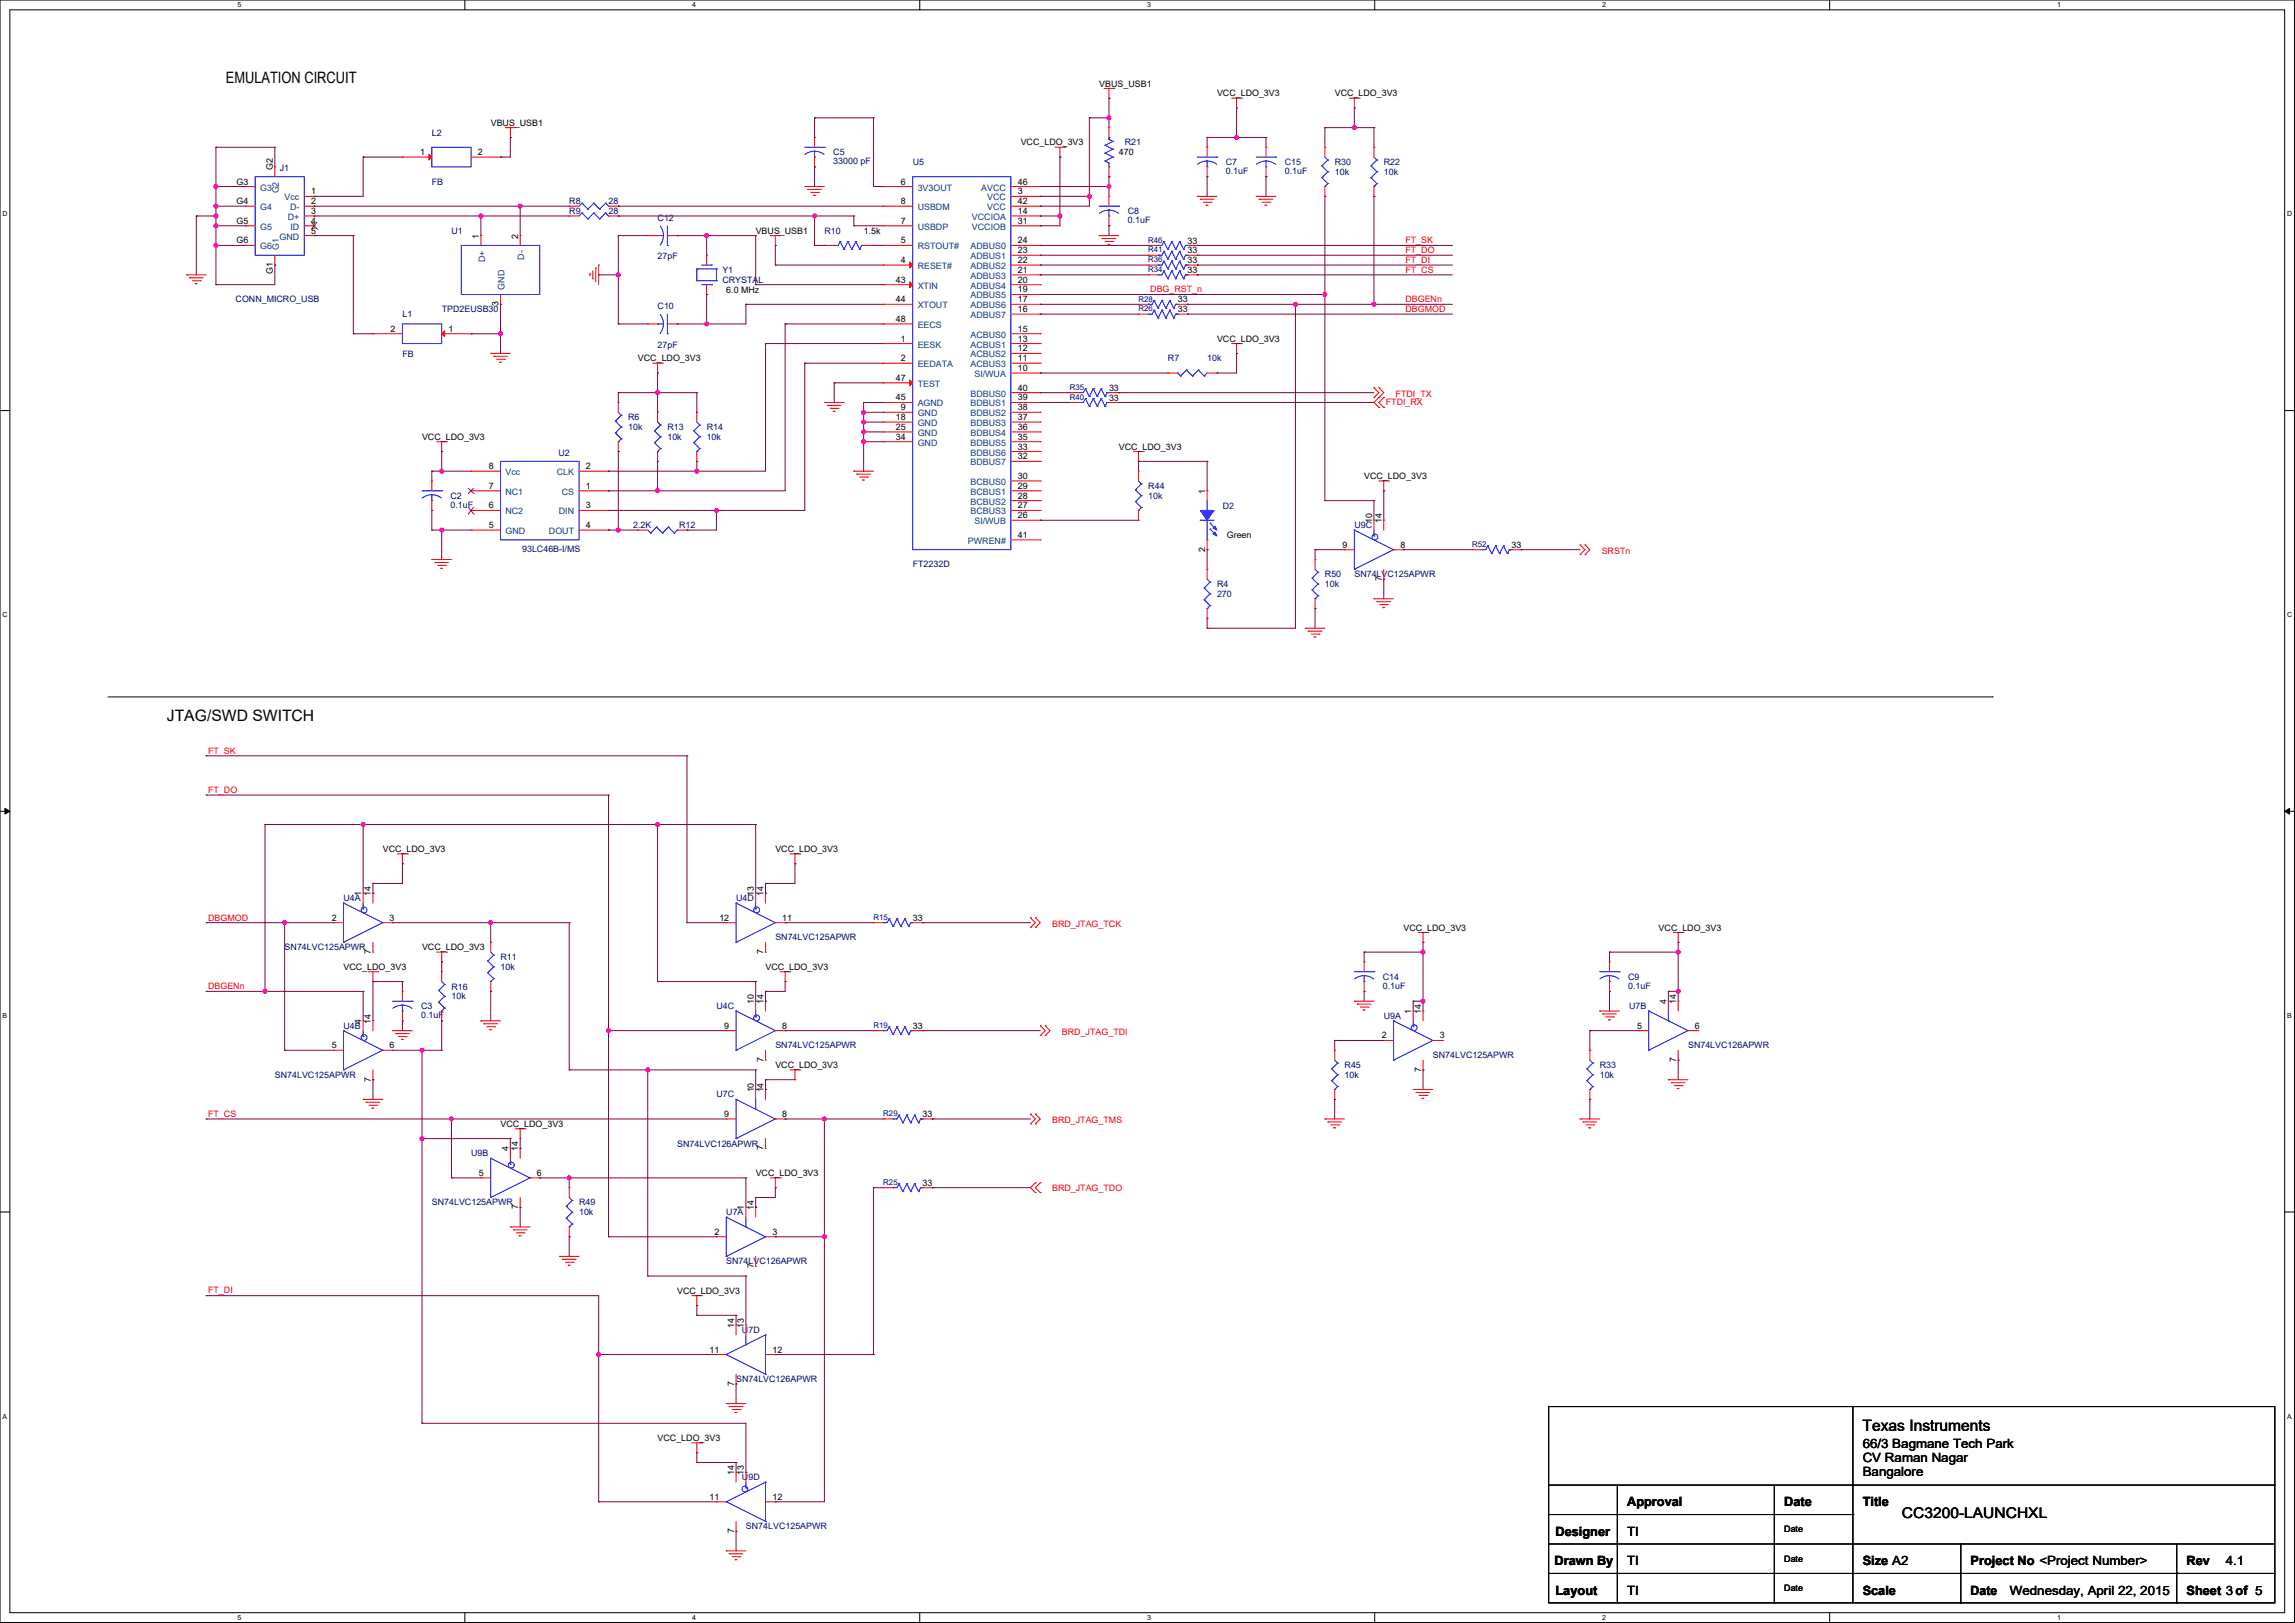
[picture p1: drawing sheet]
<svg xmlns="http://www.w3.org/2000/svg" width="594mm" height="420mm" viewBox="0 0 594 420" stroke-linecap="round" stroke-linejoin="round" font-family="sans-serif">
<defs><g id="words">
<g font-size="4.1">
<text x="58.4" y="21.5">EMULATION CIRCUIT</text>
<text x="43.2" y="186.6">JTAG/SWD SWITCH</text>
<text x="482.1" y="370.2">Texas Instruments</text>
</g>
<text font-size="3.8" x="492.3" y="392.8">CC3200-LAUNCHXL</text>
<g font-size="3.3">
<text x="482.1" y="374.6">66/3 Bagmane Tech Park</text>
<text x="482.1" y="378.4">CV Raman Nagar</text>
<text x="482.1" y="382">Bangalore</text>
<text x="421.2" y="389.8">Approval</text>
<text x="461.8" y="389.8">Date</text>
<text x="482.1" y="389.8">Title</text>
<text x="402.6" y="397.5">Designer</text>
<text x="421.1" y="397.5">TI</text>
<text x="402.4" y="405.1">Drawn By</text>
<text x="421.1" y="405.1">TI</text>
<text x="482.1" y="405.1">Size A2</text>
<text x="510.1" y="405.1">Project No &lt;Project Number&gt;</text>
<text x="565.9" y="405.1">Rev</text>
<text x="576.1" y="405.1">4.1</text>
<text x="402.6" y="412.7">Layout</text>
<text x="421.1" y="412.7">TI</text>
<text x="482.1" y="412.7">Scale</text>
<text x="510" y="412.7">Date</text>
<text x="520.2" y="412.7">Wednesday, April 22, 2015</text>
<text x="565.9" y="412.7">Sheet 3 of 5</text>
</g>
<g font-size="2.3">
<text x="284.5" y="22.4">VBUS_USB1</text>
<text x="315" y="24.9">VCC_LDO_3V3</text>
<text x="345.5" y="24.9">VCC_LDO_3V3</text>
<text x="127" y="32.5">VBUS_USB1</text>
<text x="108.7" y="40.1">1</text>
<text x="123.7" y="40.1">2</text>
<text x="264.2" y="37.6">VCC_LDO_3V3</text>
<text x="289.6" y="40.2">470</text>
<text x="61.2" y="47.8">G3</text>
<text x="70.6" y="44" transform="rotate(-90 70.6 44)">G2</text>
<text x="233.2" y="47.8">6</text>
<text x="263.4" y="47.8">46</text>
<text x="61.2" y="52.8">G4</text>
<text x="80.5" y="50.3">1</text>
<text x="80.5" y="52.8">2</text>
<text x="233.2" y="52.8">8</text>
<text x="263.4" y="50.3">3</text>
<text x="263.4" y="52.8">42</text>
<text x="61.2" y="57.9">G5</text>
<text x="80.5" y="55.4">3</text>
<text x="80.5" y="57.9">4</text>
<text x="233.2" y="57.9">7</text>
<text x="263.4" y="55.4">14</text>
<text x="263.4" y="57.9">31</text>
<text x="61.2" y="63">G6</text>
<text x="80.5" y="60.5">5</text>
<text x="124" y="61.7" transform="rotate(-90 124 61.7)">1</text>
<text x="134.1" y="61.7" transform="rotate(-90 134.1 61.7)">2</text>
<text x="195.6" y="60.5">VBUS_USB1</text>
<text x="223.5" y="60.5">1.5k</text>
<text x="233.2" y="63">5</text>
<text x="263.4" y="63">24</text>
<text x="263.4" y="65.5">23</text>
<text x="307.4" y="65.6">33</text>
<text x="307.4" y="63">33</text>
<text x="70.6" y="70.9" transform="rotate(-90 70.6 70.9)">G1</text>
<text x="233.2" y="68.1">4</text>
<text x="263.4" y="68.1">22</text>
<text x="263.4" y="70.6">21</text>
<text x="307.4" y="68.1">33</text>
<text x="307.4" y="70.6">33</text>
<text x="188" y="75.7">6.0 MHz</text>
<text x="231.9" y="73.2">43</text>
<text x="263.4" y="73.2">20</text>
<text x="263.4" y="75.7">19</text>
<text x="129" y="79.3" transform="rotate(-90 129 79.3)">3</text>
<text x="231.9" y="78.2">44</text>
<text x="231.9" y="83.3">48</text>
<text x="263.4" y="78.2">17</text>
<text x="263.4" y="80.8">16</text>
<text x="304.8" y="80.8">33</text>
<text x="304.8" y="78.3">33</text>
<text x="101.1" y="85.9">2</text>
<text x="116.1" y="85.9">1</text>
<text x="233.2" y="88.4">1</text>
<text x="263.4" y="85.9">15</text>
<text x="263.4" y="88.4">13</text>
<text x="315" y="88.4">VCC_LDO_3V3</text>
<text x="165.1" y="93.5">VCC_LDO_3V3</text>
<text x="233.2" y="93.5">2</text>
<text x="263.4" y="90.9">12</text>
<text x="263.4" y="93.5">11</text>
<text x="231.9" y="98.6">47</text>
<text x="263.4" y="96">10</text>
<text x="263.4" y="101.1">40</text>
<text x="287" y="101.1">33</text>
<text x="231.9" y="103.6">45</text>
<text x="233.2" y="106.2">9</text>
<text x="263.4" y="103.6">39</text>
<text x="263.4" y="106.2">38</text>
<text x="287" y="103.7">33</text>
<text x="109.2" y="113.8">VCC_LDO_3V3</text>
<text x="231.9" y="108.7">18</text>
<text x="231.9" y="111.3">25</text>
<text x="231.9" y="113.8">34</text>
<text x="263.4" y="108.7">37</text>
<text x="263.4" y="111.3">36</text>
<text x="263.4" y="113.8">35</text>
<text x="263.4" y="116.3">33</text>
<text x="263.4" y="118.9">32</text>
<text x="289.6" y="116.4">VCC_LDO_3V3</text>
<text x="126.5" y="121.4">8</text>
<text x="151.7" y="121.4">2</text>
<text x="263.4" y="124">30</text>
<text x="353.1" y="124">VCC_LDO_3V3</text>
<text x="126.5" y="126.5">7</text>
<text x="126.5" y="131.6">6</text>
<text x="151.7" y="126.5">1</text>
<text x="151.7" y="131.6">3</text>
<text x="263.4" y="126.5">29</text>
<text x="263.4" y="129">28</text>
<text x="263.4" y="131.6">27</text>
<text x="311.9" y="127.8" transform="rotate(-90 311.9 127.8)">1</text>
<text x="126.5" y="136.7">5</text>
<text x="151.7" y="136.7">4</text>
<text x="263.4" y="134.1">26</text>
<text x="355.1" y="135.4" transform="rotate(-90 355.1 135.4)">10</text>
<text x="357.7" y="135.4" transform="rotate(-90 357.7 135.4)">14</text>
<text x="263.4" y="139.2">41</text>
<text x="311.9" y="142.8" transform="rotate(-90 311.9 142.8)">2</text>
<text x="317.5" y="139.2">Green</text>
<text x="347.5" y="141.7">9</text>
<text x="362.5" y="141.7">8</text>
<text x="391.2" y="141.8">33</text>
<text x="357.7" y="150.4" transform="rotate(-90 357.7 150.4)">7</text>
<text x="99.1" y="220.5">VCC_LDO_3V3</text>
<text x="200.7" y="220.5">VCC_LDO_3V3</text>
<text x="93.5" y="231.9" transform="rotate(-90 93.5 231.9)">1</text>
<text x="96" y="231.9" transform="rotate(-90 96 231.9)">14</text>
<text x="195.1" y="231.9" transform="rotate(-90 195.1 231.9)">13</text>
<text x="197.6" y="231.9" transform="rotate(-90 197.6 231.9)">14</text>
<text x="85.9" y="238.3">2</text>
<text x="100.9" y="238.3">3</text>
<text x="186.2" y="238.3">12</text>
<text x="202.5" y="238.3">11</text>
<text x="236.2" y="238.3">33</text>
<text x="109.2" y="245.9">VCC_LDO_3V3</text>
<text x="363.3" y="240.8">VCC_LDO_3V3</text>
<text x="429.3" y="240.8">VCC_LDO_3V3</text>
<text x="88.9" y="251">VCC_LDO_3V3</text>
<text x="96" y="246.9" transform="rotate(-90 96 246.9)">7</text>
<text x="197.6" y="246.9" transform="rotate(-90 197.6 246.9)">7</text>
<text x="198.1" y="251">VCC_LDO_3V3</text>
<text x="195.1" y="259.9" transform="rotate(-90 195.1 259.9)">10</text>
<text x="197.6" y="259.9" transform="rotate(-90 197.6 259.9)">14</text>
<text x="365.3" y="262.4" transform="rotate(-90 365.3 262.4)">1</text>
<text x="367.8" y="262.4" transform="rotate(-90 367.8 262.4)">14</text>
<text x="431.3" y="259.9" transform="rotate(-90 431.3 259.9)">4</text>
<text x="433.9" y="259.9" transform="rotate(-90 433.9 259.9)">14</text>
<text x="93.5" y="264.9" transform="rotate(-90 93.5 264.9)">4</text>
<text x="96" y="264.9" transform="rotate(-90 96 264.9)">14</text>
<text x="187.5" y="266.2">9</text>
<text x="202.5" y="266.2">8</text>
<text x="236.2" y="266.2">33</text>
<text x="357.7" y="268.7">2</text>
<text x="372.7" y="268.7">3</text>
<text x="423.7" y="266.2">5</text>
<text x="438.7" y="266.2">6</text>
<text x="85.9" y="271.3">5</text>
<text x="100.9" y="271.3">6</text>
<text x="197.6" y="274.8" transform="rotate(-90 197.6 274.8)">7</text>
<text x="433.9" y="274.8" transform="rotate(-90 433.9 274.8)">7</text>
<text x="96" y="279.9" transform="rotate(-90 96 279.9)">7</text>
<text x="200.7" y="276.4">VCC_LDO_3V3</text>
<text x="367.8" y="277.4" transform="rotate(-90 367.8 277.4)">7</text>
<text x="195.1" y="282.7" transform="rotate(-90 195.1 282.7)">10</text>
<text x="197.6" y="282.7" transform="rotate(-90 197.6 282.7)">14</text>
<text x="129.6" y="291.6">VCC_LDO_3V3</text>
<text x="187.5" y="289.1">9</text>
<text x="202.5" y="289.1">8</text>
<text x="238.8" y="289.1">33</text>
<text x="131.6" y="298" transform="rotate(-90 131.6 298)">4</text>
<text x="134.1" y="298" transform="rotate(-90 134.1 298)">14</text>
<text x="197.6" y="297.7" transform="rotate(-90 197.6 297.7)">7</text>
<text x="124" y="304.3">5</text>
<text x="139" y="304.3">6</text>
<text x="195.6" y="304.3">VCC_LDO_3V3</text>
<text x="238.8" y="306.9">33</text>
<text x="134.1" y="312.9" transform="rotate(-90 134.1 312.9)">7</text>
<text x="192.5" y="313.2" transform="rotate(-90 192.5 313.2)">1</text>
<text x="195.1" y="313.2" transform="rotate(-90 195.1 313.2)">14</text>
<text x="184.9" y="319.5">2</text>
<text x="199.9" y="319.5">3</text>
<text x="195.1" y="328.2" transform="rotate(-90 195.1 328.2)">7</text>
<text x="175.3" y="334.8">VCC_LDO_3V3</text>
<text x="190" y="343.7" transform="rotate(-90 190 343.7)">14</text>
<text x="192.5" y="343.7" transform="rotate(-90 192.5 343.7)">13</text>
<text x="183.6" y="350">11</text>
<text x="199.9" y="350">12</text>
<text x="190" y="358.7" transform="rotate(-90 190 358.7)">7</text>
<text x="170.2" y="372.9">VCC_LDO_3V3</text>
<text x="190" y="381.8" transform="rotate(-90 190 381.8)">14</text>
<text x="192.5" y="381.8" transform="rotate(-90 192.5 381.8)">13</text>
<text x="183.6" y="388.1">11</text>
<text x="199.9" y="388.1">12</text>
<text x="190" y="396.8" transform="rotate(-90 190 396.8)">7</text>
<text x="461.8" y="396.5">Date</text>
<text x="461.8" y="404.1">Date</text>
<text x="461.8" y="411.8">Date</text>
</g>
<g font-size="2.3" fill="#000080">
<text x="111.8" y="35.1">L2</text>
<text x="215.7" y="40.2">C5</text>
<text x="291.1" y="37.6">R21</text>
<text x="72.4" y="44.2">J1</text>
<text x="111.8" y="47.8">FB</text>
<text x="215.7" y="42.4">33000 pF</text>
<text x="236.2" y="42.7">U5</text>
<text x="317.3" y="42.7">C7</text>
<text x="317.3" y="45">0.1uF</text>
<text x="332.5" y="42.7">C15</text>
<text x="332.5" y="45">0.1uF</text>
<text x="345.5" y="42.7">R30</text>
<text x="345.5" y="45.2">10k</text>
<text x="358.2" y="42.7">R22</text>
<text x="358.2" y="45.2">10k</text>
<text x="147.3" y="52.9">R8</text>
<text x="157.5" y="52.9">28</text>
<text x="147.3" y="55.4">R9</text>
<text x="157.5" y="55.4">28</text>
<text x="170.2" y="57.2">C12</text>
<text x="291.9" y="55.4">C8</text>
<text x="291.9" y="57.7">0.1uF</text>
<text x="116.9" y="60.5">U1</text>
<text x="213.4" y="60.5">R10</text>
<text x="170.2" y="67.1">27pF</text>
<text x="187" y="70.6">Y1</text>
<text x="187" y="73.2">CRYSTAL</text>
<text x="61" y="78.3">CONN_MICRO_USB</text>
<text x="104.2" y="82.1">L1</text>
<text x="114.3" y="80.8">TPD2EUSB30</text>
<text x="170.2" y="80">C10</text>
<text x="170.2" y="89.9">27pF</text>
<text x="104.2" y="92.5">FB</text>
<text x="302.3" y="93.5">R7</text>
<text x="312.4" y="93.5">10k</text>
<text x="162.6" y="108.7">R6</text>
<text x="162.6" y="111.3">10k</text>
<text x="172.7" y="111.3">R13</text>
<text x="172.7" y="113.8">10k</text>
<text x="182.9" y="111.3">R14</text>
<text x="182.9" y="113.8">10k</text>
<text x="144.5" y="117.9">U2</text>
<text x="116.6" y="129.1">C2</text>
<text x="116.6" y="131.3">0.1uF</text>
<text x="297.2" y="126.5">R44</text>
<text x="297.2" y="129.1">10k</text>
<text x="316.5" y="131.6">D2</text>
<text x="163.8" y="136.7">2.2K</text>
<text x="175.8" y="136.7">R12</text>
<text x="350.6" y="136.7">U9C</text>
<text x="135.1" y="142.8">93LC46B-I/MS</text>
<text x="236.2" y="146.8">FT2232D</text>
<text x="342.9" y="149.4">R50</text>
<text x="350.6" y="149.4">SN74LVC125APWR</text>
<text x="315" y="151.9">R4</text>
<text x="315" y="154.5">270</text>
<text x="342.9" y="151.9">10k</text>
<text x="88.9" y="233.2">U4A</text>
<text x="190.5" y="233.2">U4D</text>
<text x="73.7" y="245.9">SN74LVC125APWR</text>
<text x="200.7" y="243.4">SN74LVC125APWR</text>
<text x="129.6" y="248.4">R11</text>
<text x="129.6" y="251">10k</text>
<text x="116.9" y="256.1">R16</text>
<text x="357.9" y="253.5">C14</text>
<text x="357.9" y="255.8">0.1uF</text>
<text x="421.4" y="253.5">C9</text>
<text x="421.4" y="255.8">0.1uF</text>
<text x="109" y="261.1">C3</text>
<text x="109" y="263.4">0.1uF</text>
<text x="116.9" y="258.6">10k</text>
<text x="185.4" y="261.1">U4C</text>
<text x="358.2" y="263.7">U9A</text>
<text x="421.7" y="261.1">U7B</text>
<text x="88.9" y="266.2">U4B</text>
<text x="200.7" y="271.3">SN74LVC125APWR</text>
<text x="370.9" y="273.8">SN74LVC125APWR</text>
<text x="436.9" y="271.3">SN74LVC126APWR</text>
<text x="71.1" y="278.9">SN74LVC125APWR</text>
<text x="348" y="276.4">R45</text>
<text x="348" y="278.9">10k</text>
<text x="414.1" y="276.4">R33</text>
<text x="414.1" y="278.9">10k</text>
<text x="185.4" y="284">U7C</text>
<text x="121.9" y="299.2">U9B</text>
<text x="175.3" y="296.7">SN74LVC126APWR</text>
<text x="111.8" y="311.9">SN74LVC125APWR</text>
<text x="149.9" y="311.9">R49</text>
<text x="149.9" y="314.5">10k</text>
<text x="188" y="314.5">U7A</text>
<text x="188" y="327.2">SN74LVC126APWR</text>
<text x="192" y="345">U7D</text>
<text x="190.5" y="357.7">SN74LVC126APWR</text>
<text x="192" y="383.1">U9D</text>
<text x="193.1" y="395.8">SN74LVC125APWR</text>
</g>
<g font-size="2.3" fill="#004080">
<text x="67.3" y="49.3">G3</text>
<text x="72.2" y="50.1" transform="rotate(-90 72.2 50.1)">G2</text>
<text x="73.6" y="51.8">Vcc</text>
<text x="237.5" y="49.3">3V3OUT</text>
<text x="254" y="49.3">AVCC</text>
<text x="255.5" y="51.8">VCC</text>
<text x="67.3" y="54.4">G4</text>
<text x="67.3" y="59.5">G5</text>
<text x="74.5" y="56.9">D+</text>
<text x="75.1" y="54.4">D-</text>
<text x="75.2" y="59.5">ID</text>
<text x="237.5" y="54.4">USBDM</text>
<text x="237.5" y="59.5">USBDP</text>
<text x="251.6" y="56.9">VCCIOA</text>
<text x="251.6" y="59.5">VCCIOB</text>
<text x="255.5" y="54.4">VCC</text>
<text x="67.3" y="64.5">G6</text>
<text x="72.2" y="64.8" transform="rotate(-90 72.2 64.8)">G1</text>
<text x="72.4" y="62">GND</text>
<text x="237.5" y="64.5">RSTOUT#</text>
<text x="251.2" y="64.5">ADBUS0</text>
<text x="125.5" y="67.8" transform="rotate(-90 125.5 67.8)">D+</text>
<text x="135.7" y="67.2" transform="rotate(-90 135.7 67.2)">D-</text>
<text x="237.5" y="69.6">RESET#</text>
<text x="251.2" y="67.1">ADBUS1</text>
<text x="251.2" y="69.6">ADBUS2</text>
<text x="130.6" y="74.9" transform="rotate(-90 130.6 74.9)">GND</text>
<text x="237.5" y="74.7">XTIN</text>
<text x="251.2" y="72.2">ADBUS3</text>
<text x="251.2" y="74.7">ADBUS4</text>
<text x="251.2" y="77.2">ADBUS5</text>
<text x="237.5" y="79.8">XTOUT</text>
<text x="251.2" y="79.8">ADBUS6</text>
<text x="251.2" y="82.3">ADBUS7</text>
<text x="237.5" y="84.9">EECS</text>
<text x="237.5" y="89.9">EESK</text>
<text x="251.2" y="87.4">ACBUS0</text>
<text x="251.2" y="89.9">ACBUS1</text>
<text x="237.5" y="95">EEDATA</text>
<text x="251.2" y="92.5">ACBUS2</text>
<text x="251.2" y="95">ACBUS3</text>
<text x="237.5" y="100.1">TEST</text>
<text x="252.2" y="97.6">SI/WUA</text>
<text x="237.5" y="105.2">AGND</text>
<text x="237.5" y="107.7">GND</text>
<text x="251.2" y="102.6">BDBUS0</text>
<text x="251.2" y="105.2">BDBUS1</text>
<text x="251.2" y="107.7">BDBUS2</text>
<text x="237.5" y="110.3">GND</text>
<text x="237.5" y="112.8">GND</text>
<text x="251.2" y="110.3">BDBUS3</text>
<text x="251.2" y="112.8">BDBUS4</text>
<text x="237.5" y="115.3">GND</text>
<text x="251.2" y="115.3">BDBUS5</text>
<text x="251.2" y="117.9">BDBUS6</text>
<text x="130.8" y="123">Vcc</text>
<text x="144.1" y="123">CLK</text>
<text x="251.2" y="120.4">BDBUS7</text>
<text x="251.2" y="125.5">BCBUS0</text>
<text x="130.8" y="128">NC1</text>
<text x="145.4" y="128">CS</text>
<text x="251.2" y="128">BCBUS1</text>
<text x="251.2" y="130.6">BCBUS2</text>
<text x="130.8" y="133.1">NC2</text>
<text x="144.7" y="133.1">DIN</text>
<text x="251.2" y="133.1">BCBUS3</text>
<text x="252.2" y="135.7">SI/WUB</text>
<text x="130.8" y="138.2">GND</text>
<text x="142.1" y="138.2">DOUT</text>
<text x="250.5" y="140.7">PWREN#</text>
</g>
<g font-size="2.3" fill="#f00">
<text x="363.8" y="62.9">FT_SK</text>
<text x="363.8" y="65.5">FT_DO</text>
<text x="363.8" y="68">FT_DI</text>
<text x="363.8" y="70.6">FT_CS</text>
<text x="297.7" y="75.7">DBG_RST_n</text>
<text x="363.8" y="78.2">DBGENn</text>
<text x="363.8" y="80.8">DBGMOD</text>
<text x="358.7" y="104.9">FTDI_RX</text>
<text x="361.2" y="102.6">FTDI_TX</text>
<text x="414.6" y="143.3">SRSTn</text>
<text x="53.9" y="195">FT_SK</text>
<text x="53.9" y="205.2">FT_DO</text>
<text x="53.9" y="238.3">DBGMOD</text>
<text x="272.3" y="239.8">BRD_JTAG_TCK</text>
<text x="53.9" y="256">DBGENn</text>
<text x="274.9" y="267.7">BRD_JTAG_TDI</text>
<text x="53.9" y="289">FT_CS</text>
<text x="272.3" y="290.6">BRD_JTAG_TMS</text>
<text x="272.3" y="308.1">BRD_JTAG_TDO</text>
<text x="53.9" y="334.7">FT_DI</text>
</g>
<g font-size="2" fill="#000080">
<text x="297.2" y="65.3">R41</text>
<text x="297.2" y="62.8">R46</text>
<text x="297.2" y="67.9">R36</text>
<text x="297.2" y="70.4">R34</text>
<text x="294.7" y="80.6">R26</text>
<text x="294.7" y="78">R28</text>
<text x="276.9" y="100.9">R35</text>
<text x="276.9" y="103.4">R40</text>
<text x="381" y="141.5">R52</text>
<text x="226.1" y="238.1">R15</text>
<text x="226.1" y="266">R19</text>
<text x="228.6" y="288.9">R29</text>
<text x="228.6" y="306.6">R25</text>
</g>
<g font-size="1.8">
<text x="61.4" y="1.9">5</text>
<text x="179.2" y="1.9">4</text>
<text x="296.9" y="1.9">3</text>
<text x="414.7" y="1.9">2</text>
<text x="532.5" y="1.9">1</text>
<text x=".6" y="56">D</text>
<text x="592" y="56">D</text>
<text x=".6" y="159.7">C</text>
<text x="592" y="159.7">C</text>
<text x=".6" y="263.4">B</text>
<text x="592" y="263.4">B</text>
<text x=".6" y="367.1">A</text>
<text x="592" y="367.1">A</text>
<text x="61.4" y="419.2">5</text>
<text x="179.2" y="419.2">4</text>
<text x="296.9" y="419.2">3</text>
<text x="414.7" y="419.2">2</text>
<text x="532.5" y="419.2">1</text>
</g>
</g></defs>
<path d="M0 0h593.9v419.9h-593.9zM2.6 2.6h588.7v414.7h-588.7z" fill="none" stroke="#000" stroke-width=".26"/>
<g fill="#fff">
<path d="M61.4 .3h1v2h-1z"/>
<path d="M61.4 417.6h1v2h-1z"/>
</g>
<path d="M120.3 0v2.6M120.3 417.3v2.6" fill="none" stroke="#000" stroke-width=".26"/>
<g fill="#fff">
<path d="M179.2 .3h1v2h-1z"/>
<path d="M179.2 417.6h1v2h-1z"/>
</g>
<path d="M238.1 0v2.6M238.1 417.3v2.6" fill="none" stroke="#000" stroke-width=".26"/>
<g fill="#fff">
<path d="M296.9 .3h1v2h-1z"/>
<path d="M296.9 417.6h1v2h-1z"/>
</g>
<path d="M355.8 0v2.6M355.8 417.3v2.6" fill="none" stroke="#000" stroke-width=".26"/>
<g fill="#fff">
<path d="M414.7 .3h1v2h-1z"/>
<path d="M414.7 417.6h1v2h-1z"/>
</g>
<path d="M473.6 0v2.6M473.6 417.3v2.6" fill="none" stroke="#000" stroke-width=".26"/>
<g fill="#fff">
<path d="M532.4 .3h1.1v2h-1.1z"/>
<path d="M532.4 417.6h1.1v2h-1.1z"/>
<path d="M.6 54.4h1.4v2h-1.4z"/>
<path d="M592 54.4h1.3v2h-1.3z"/>
<path d="M.6 158.1h1.4v2h-1.4z"/>
<path d="M592 158.1h1.3v2h-1.3z"/>
</g>
<path d="M0 106.2h2.6M591.3 106.2h2.6" fill="none" stroke="#000" stroke-width=".26"/>
<g fill="#fff">
<path d="M.6 261.8h1.3v2h-1.3z"/>
<path d="M592 261.8h1.2v2h-1.2z"/>
</g>
<path d="M0 209.9h2.6M591.3 209.9h2.6" fill="none" stroke="#000" stroke-width=".26"/>
<path d="M1.3 209.2l1.3 .7-1.3 .8zM591.3 209.9l1.3-.7v1.5z" fill="#000" stroke="#000" stroke-width=".26"/>
<g fill="#fff">
<path d="M.6 365.5h1.3v2h-1.3z"/>
<path d="M592 365.5h1.2v2h-1.2z"/>
</g>
<g fill="none" stroke="#000" stroke-width=".26">
<path d="M28 180.4h487.6M515.6 180.4h.1M0 313.6h2.6M591.3 313.6h2.6M400.8 364h188v50.8h-188zM479.6 364h.1M479.6 364v50.8M400.8 399.6h.1M400.8 399.6h188M400.8 384.3h188M400.8 391.9h78.8M418.6 384.3v30.5"/>
<path d="M459.2 384.3v30.5M479.6 384.3h.1M479.6 391.9h.1M507.5 399.6v15.2M563.4 399.6v7.3M400.8 407.2h.1M400.8 407.2h188M418.6 414.8h.1M459.2 414.8h.1M507.5 414.8h.1M563.4 414.8h.1M563.4 406.9h.1"/>
<path d="M563.4 407.2v7.6"/>
</g>
<g fill="none" stroke="#f00" stroke-width=".26">
<path d="M130.8 33h.1M130.8 33h2.6M132.1 35.6h.1M132.1 33v2.6M210.8 35.6h.1M210.8 35.6v2.5M273.1 38.1h2.5M274.3 38.1v2.6M275.6 38.1h.1M285.8 22.9h2.5M287 25.4h.1M287 33h.1"/>
<path d="M287 22.9v2.5M287 33v2.6M288.3 22.9h.1M312.4 38.1h.1M312.4 38.1v2.6M318.8 25.4h2.5M320.1 28h.1M320.1 25.4v2.6M321.3 25.4h.1M327.7 38.1h.1M327.7 38.1v2.6M342.9 38.1h.1"/>
<path d="M342.9 38.1v2.6M349.3 25.4h2.5M350.5 28h.1M350.5 25.4v2.6M351.8 25.4h.1M355.6 38.1h.1M355.6 38.1v2.6M63.5 48.3h.1M63.5 53.4h.1M63.5 58.4h.1M63.5 48.3h2.6M63.5 53.4h2.6"/>
<path d="M63.5 58.4h2.6M71.1 43.2h.1M71.1 43.2v2.5M78.8 50.8h2.5M78.8 53.4h2.5M78.8 55.9h2.5M78.8 58.4h2.5M81.3 50.8h.1M81.3 53.4h.1M81.3 55.9h.1M81.3 58.4h.1M104.2 40.7h.1"/>
<path d="M104.2 40.7h7.6M121.9 40.7h7.7M129.6 40.7h.1M147.3 55.9h.1M147.3 53.4h.1M147.3 53.4h2.6M147.3 55.9h2.6M157.5 53.4h2.5M157.5 55.9h2.5M160 55.9h.1M160 53.4h.1M208.3 48.3h.1"/>
<path d="M208.3 48.3h5.1M209.1 49h.1M209.1 49h3.5M209.8 49.8h2M210.6 50.6h.1M210.6 50.6h.5M210.8 43.2h.1M210.8 40.7v2.5M211.8 49.8h.1M228.6 48.3h.1M228.6 53.4h.1M228.6 58.4h.1"/>
<path d="M228.6 48.3h7.6M228.6 53.4h7.6M228.6 58.4h7.6M261.6 48.3h7.7M261.6 50.8h7.7M261.6 53.4h7.7M261.6 55.9h7.7M261.6 58.4h7.7M269.3 48.3h.1M269.3 50.8h.1M269.3 53.4h.1M269.3 55.9h.1"/>
<path d="M269.3 58.4h.1M274.3 40.7h.1M287 50.8h.1M287 58.4h.1M287 45.7h.1M287 43.2v2.5M287 50.8v2.6M287 55.9v2.5M309.9 50.8h.1M309.9 50.8h5.1M310.7 51.6h.1M310.7 51.6h3.5"/>
<path d="M311.4 52.3h2M312.2 53.1h.1M312.2 53.1h.5M312.4 45.7h.1M312.4 43.2v2.5M313.4 52.3h.1M325.1 50.8h.1M325.1 50.8h5.1M325.9 51.6h.1M325.9 51.6h3.5M326.7 52.3h2M327.4 53.1h.1"/>
<path d="M327.4 53.1h.5M327.7 45.7h.1M327.7 43.2v2.5M328.7 52.3h.1M342.9 50.8h.1M342.9 48.3v2.5M355.6 50.8h.1M355.6 48.3v2.5M48.3 71.1h.1M48.3 71.1h5.1M49 71.9h.1M49 71.9h3.6"/>
<path d="M49.8 72.7h2M50.6 73.4h.1M50.6 73.4h.5M51.8 72.7h.1M63.5 63.5h.1M63.5 63.5h2.6M71.1 68.6h.1M71.1 66.1v2.5M78.8 61h2.5M81.3 61h.1M124.5 61h.1M124.5 61v2.5"/>
<path d="M129.6 78.8h.1M129.6 76.2v2.6M134.6 61h.1M134.6 61v2.5M152.7 70.9h.1M152.7 70.9v.5M153.4 72.1h.1M153.4 70.1v2M154.2 69.4h.1M154.2 69.4v3.5M155 68.6h.1M155 68.6v5.1"/>
<path d="M167.7 61h.1M167.7 61h2.5M172.7 61h2.6M175.3 61h.1M182.9 76.2h.1M182.9 66.1h.1M182.9 66.1v2.5M182.9 73.7v2.5M199.4 61h.1M199.4 61h2.5M200.7 63.5h.1M200.7 61v2.5"/>
<path d="M213.4 63.5h.1M213.4 63.5h2.5M223.5 63.5h2.6M226.1 63.5h.1M228.6 63.5h.1M228.6 68.6h.1M228.6 73.7h.1M228.6 78.8h.1M228.6 63.5h7.6M228.6 78.8h7.6M228.6 68.6h7.6M228.6 73.7h7.6"/>
<path d="M261.6 71.1h7.7M261.6 63.5h7.7M261.6 66.1h7.7M261.6 78.8h7.7M261.6 68.6h7.7M261.6 73.7h7.7M261.6 76.2h7.7M269.3 63.5h.1M269.3 66.1h.1M269.3 68.6h.1M269.3 71.1h.1M269.3 73.7h.1"/>
<path d="M269.3 76.2h.1M269.3 78.8h.1M284.5 61h.1M284.5 61h5.1M285.3 61.7h.1M285.3 61.7h3.5M286 62.5h2M286.8 63.3h.1M286.8 63.3h.5M288 62.5h.1M294.7 78.8h.1M294.7 78.8h2.5"/>
<path d="M297.2 66.1h.1M297.2 63.5h.1M297.2 68.6h.1M297.2 71.1h.1M297.2 71.1h2.5M297.2 63.5h2.5M297.2 66.1h2.5M297.2 68.6h2.5M304.8 78.8h2.6M307.4 78.8h.1M307.4 71.1h2.5M307.4 63.5h2.5"/>
<path d="M307.4 66.1h2.5M307.4 68.6h2.5M309.9 66.1h.1M309.9 63.5h.1M309.9 68.6h.1M309.9 71.1h.1M96.5 86.4h.1M96.5 86.4h7.7M114.3 86.4h7.6M121.9 86.4h.1M127 91.5h.1M127 91.5h5.1"/>
<path d="M127.8 92.2h.1M127.8 92.2h3.5M128.5 93h2.1M129.3 93.7h.1M129.3 93.7h.5M130.6 93h.1M167.7 83.8h.1M167.7 83.8h2.5M168.9 94h2.6M170.2 96.5h.1M170.2 94v2.5M171.5 94h.1"/>
<path d="M172.7 83.8h2.6M175.3 83.8h.1M228.6 83.8h.1M228.6 88.9h.1M228.6 94h.1M228.6 99.1h.1M228.6 88.9h7.6M228.6 94h7.6M228.6 83.8h7.6M228.6 99.1h7.6M261.6 88.9h7.7M261.6 91.5h7.7"/>
<path d="M261.6 94h7.7M261.6 81.3h7.7M261.6 86.4h7.7M261.6 96.5h7.7M269.3 81.3h.1M269.3 86.4h.1M269.3 88.9h.1M269.3 91.5h.1M269.3 94h.1M269.3 96.5h.1M294.7 81.3h.1M294.7 81.3h2.5"/>
<path d="M302.3 96.5h.1M302.3 96.5h2.5M304.8 81.3h2.6M307.4 81.3h.1M312.4 96.5h2.6M315 96.5h.1M318.8 88.9h2.5M320.1 91.5h.1M320.1 88.9v2.6M321.3 88.9h.1M113 114.3h2.6M114.3 116.9h.1"/>
<path d="M114.3 114.3v2.6M115.6 114.3h.1M160 104.2h.1M160 116.9h.1M160 104.2v2.5M160 114.3v2.6M170.2 106.7h.1M170.2 119.4h.1M170.2 106.7v2.5M170.2 116.9v2.5M180.4 106.7h.1M180.4 119.4h.1"/>
<path d="M180.4 106.7v2.5M180.4 116.9v2.5M213.4 104.2h.1M213.4 104.2h5.1M214.1 104.9h.1M214.1 104.9h3.6M214.9 105.7h2M215.7 106.4h.1M215.7 106.4h.5M216.9 105.7h.1M228.6 104.2h.1M228.6 106.7h.1"/>
<path d="M228.6 109.2h.1M228.6 111.8h.1M228.6 114.3h.1M228.6 104.2h7.6M228.6 114.3h7.6M228.6 106.7h7.6M228.6 109.2h7.6M228.6 111.8h7.6M261.6 116.9h7.7M261.6 104.2h7.7M261.6 114.3h7.7M261.6 101.6h7.7"/>
<path d="M261.6 106.7h7.7M261.6 109.2h7.7M261.6 111.8h7.7M261.6 119.4h7.7M269.3 101.6h.1M269.3 104.2h.1M269.3 106.7h.1M269.3 109.2h.1M269.3 111.8h.1M269.3 114.3h.1M269.3 116.9h.1M269.3 119.4h.1"/>
<path d="M276.9 101.6h.1M276.9 104.2h.1M276.9 104.2h2.5M276.9 101.6h2.5M287 104.2h2.6M287 101.6h2.6M289.6 101.6h.1M289.6 104.2h.1M293.4 116.9h2.5M294.7 119.4h.1M294.7 116.9v2.5M295.9 116.9h.1"/>
<path d="M355.6 100.3h.1M355.6 102.9h.1M355.6 100.3l1.3 1.3-1.3 1.3M356.9 102.9h.1M356.9 105.4h.1M356.9 100.3h.1M356.9 100.3l1.3 1.3-2.6 2.6 1.3 1.2M358.2 105.4h.1M358.2 102.9h.1M358.2 102.9l-1.3 1.3 1.3 1.2M111.8 124.5h.1M111.8 132.1h.1"/>
<path d="M111.8 124.5v2.5M111.8 129.6v2.5M121.9 121.9h.1M121.9 127h.1M121.9 132.1h.1M121.9 137.2h.1M121.9 121.9h7.7M121.9 137.2h7.7M121.9 127h7.7M121.9 132.1h7.7M149.9 121.9h7.6M149.9 137.2h7.6"/>
<path d="M149.9 127h7.6M149.9 132.1h7.6M157.5 127h.1M157.5 121.9h.1M157.5 132.1h.1M157.5 137.2h.1M165.1 137.2h.1M165.1 137.2h2.6M175.3 137.2h2.5M177.8 137.2h.1M221 121.9h.1M221 121.9h5.1"/>
<path d="M221.8 122.7h.1M221.8 122.7h3.5M222.5 123.5h2M223.3 124.2h.1M223.3 124.2h.5M224.5 123.5h.1M261.6 124.5h7.7M261.6 127h7.7M261.6 129.6h7.7M261.6 132.1h7.7M261.6 134.6h7.7M261.6 139.7h7.7"/>
<path d="M269.3 124.5h.1M269.3 127h.1M269.3 129.6h.1M269.3 132.1h.1M269.3 134.6h.1M269.3 139.7h.1M294.7 121.9h.1M294.7 134.6h.1M294.7 121.9v2.6M294.7 132.1v2.5M312.4 127h.1M312.4 127v2.6"/>
<path d="M312.4 139.7v2.6M355.6 134.6h.1M355.6 134.6v2.6M356.9 124.5h2.5M358.2 127h.1M358.2 134.6h.1M358.2 124.5v2.5M358.2 134.6v2.6M359.4 124.5h.1M111.8 144.8h.1M111.8 144.8h5.1M112.5 145.6h.1"/>
<path d="M112.5 145.6h3.6M113.3 146.3h2M114.1 147.1h.1M114.1 147.1h.5M115.3 146.3h.1M312.4 142.3h.1M312.4 147.3h.1M312.4 147.3v2.6M312.4 157.5v2.5M340.4 144.8h.1M340.4 157.5h.1M340.4 144.8v2.5"/>
<path d="M340.4 155v2.5M348 142.3h.1M348 142.3h2.5M355.6 155h.1M355.6 155h5.1M356.4 155.7h.1M356.4 155.7h3.5M357.1 156.5h2.1M357.9 157.2h.1M357.9 157.2h.5M358.2 149.9h.1M358.2 147.3v2.6"/>
<path d="M359.2 156.5h.1M360.7 142.3h2.5M363.2 142.3h.1M381 142.3h.1M381 142.3h2.6M391.2 142.3h2.5M393.7 142.3h.1M409 141h.1M409 143.5h.1M409 141l1.2 1.3-1.2 1.2M410.2 141h.1M410.2 143.5h.1"/>
<path d="M410.2 141l1.3 1.3-1.3 1.2M312.4 160h.1M337.8 162.6h.1M337.8 162.6h5.1M338.6 163.3h.1M338.6 163.3h3.5M339.4 164.1h2M340.1 164.9h.1M340.1 164.9h.5M341.4 164.1h.1M86.4 238.8h.1M86.4 238.8h2.5"/>
<path d="M94 231.2h.1M94 231.2v2.5M96.5 231.2h.1M96.5 231.2v2.5M99.1 238.8h2.5M101.6 238.8h.1M102.9 221h2.5M104.2 223.5h.1M104.2 221v2.5M105.4 221h.1M188 238.8h.1M188 238.8h2.5"/>
<path d="M195.6 231.2h.1M195.6 231.2v2.5M198.1 231.2h.1M198.1 231.2v2.5M200.7 238.8h2.5M203.2 238.8h.1M204.5 221h2.5M205.8 223.5h.1M205.8 221v2.5M207 221h.1M226.1 238.8h.1M226.1 238.8h2.5"/>
<path d="M236.2 238.8h2.6M238.8 238.8h.1M266.7 237.5h.1M266.7 237.5l1.3 1.3-1.3 1.2M268 237.5h.1M268 237.5l1.3 1.3-1.3 1.2M95.3 251.5h2.5M96.5 254h.1M96.5 246.4h.1M96.5 243.9v2.5M96.5 251.5v2.5M97.8 251.5h.1"/>
<path d="M104.2 256.6h.1M104.2 256.6v2.5M113 246.4h2.6M114.3 248.9h.1M114.3 251.5h.1M114.3 246.4v2.5M114.3 251.5v2.5M115.6 246.4h.1M127 243.9h.1M127 256.6h.1M127 243.9v2.5M127 254v2.6"/>
<path d="M195.6 259.1h.1M195.6 259.1v2.5M198.1 259.1h.1M198.1 246.4h.1M198.1 243.9v2.5M198.1 259.1v2.5M201.9 251.5h2.6M203.2 254h.1M203.2 251.5v2.5M204.5 251.5h.1M266.7 240h.1M268 240h.1"/>
<path d="M350.5 259.1h.1M350.5 259.1h5.1M351.3 259.9h.1M351.3 259.9h3.5M353.1 248.9h.1M353.1 256.6h.1M353.1 248.9v2.6M353.1 254v2.6M367 241.3h2.6M368.3 243.9h.1M368.3 241.3v2.6M369.6 241.3h.1"/>
<path d="M416.6 248.9h.1M416.6 256.6h.1M416.6 248.9v2.6M416.6 254v2.6M431.8 259.1h.1M431.8 259.1v2.5M433.1 241.3h2.5M434.4 243.9h.1M434.4 259.1h.1M434.4 241.3v2.6M434.4 259.1v2.5M435.6 241.3h.1"/>
<path d="M86.4 271.8h.1M86.4 271.8h2.5M94 264.2h.1M94 264.2v2.5M96.5 264.2h.1M96.5 279.4h.1M96.5 264.2v2.5M96.5 276.9v2.5M99.1 271.8h2.5M101.6 266.7h.1M101.6 271.8h.1M101.6 266.7h5.1"/>
<path d="M102.4 267.5h.1M102.4 267.5h3.5M103.1 268.2h2.1M103.9 269h.1M103.9 269h.5M104.2 264.2h.1M104.2 261.6v2.6M105.2 268.2h.1M114.3 264.2h.1M114.3 261.6v2.6M124.5 264.2h.1M124.5 264.2h5.1"/>
<path d="M125.2 264.9h.1M125.2 264.9h3.6M126 265.7h2M126.8 266.5h.1M126.8 266.5h.5M128 265.7h.1M188 266.7h.1M188 266.7h2.5M198.1 274.3h.1M198.1 271.8v2.5M200.7 266.7h2.5M203.2 266.7h.1"/>
<path d="M204.5 276.9h2.5M205.8 279.4h.1M205.8 276.9v2.5M207 276.9h.1M226.1 266.7h.1M226.1 266.7h2.5M236.2 266.7h2.6M238.8 266.7h.1M269.3 265.4h.1M269.3 268h.1M269.3 265.4l1.2 1.3-1.2 1.3M270.5 265.4h.1"/>
<path d="M270.5 268h.1M270.5 265.4l1.3 1.3-1.3 1.3M345.5 271.8h.1M345.5 271.8v2.5M352.1 260.6h2M352.8 261.4h.1M352.8 261.4h.5M354.1 260.6h.1M358.2 269.3h.1M358.2 269.3h2.5M365.8 261.6h.1M365.8 261.6v2.6"/>
<path d="M368.3 261.6h.1M368.3 276.9h.1M368.3 261.6v2.6M368.3 274.3v2.6M370.9 269.3h2.5M373.4 269.3h.1M411.5 271.8h.1M411.5 271.8v2.5M414 261.6h.1M414 261.6h5.1M414.8 262.4h.1M414.8 262.4h3.5"/>
<path d="M415.6 263.2h2M416.3 263.9h.1M416.3 263.9h.5M417.6 263.2h.1M424.2 266.7h.1M424.2 266.7h2.5M431.8 279.4h.1M431.8 279.4h5.1M434.4 274.3h.1M434.4 271.8v2.5M436.9 266.7h2.5M439.4 266.7h.1"/>
<path d="M94 284.5h.1M94 284.5h5.1M94.8 285.3h.1M94.8 285.3h3.5M95.5 286h2M96.3 286.8h.1M96.3 286.8h.5M97.5 286h.1M132.1 297.2h.1M132.1 297.2v2.5M133.4 292.1h2.5M134.6 294.7h.1"/>
<path d="M134.6 297.2h.1M134.6 292.1v2.6M134.6 297.2v2.5M135.9 292.1h.1M188 289.6h.1M188 289.6h2.5M195.6 282h.1M195.6 282v2.5M198.1 282h.1M198.1 297.2h.1M198.1 282v2.5M198.1 294.7v2.5"/>
<path d="M200.7 289.6h2.5M203.2 289.6h.1M228.6 289.6h.1M228.6 289.6h2.6M238.8 289.6h2.5M241.3 289.6h.1M266.7 288.3h.1M266.7 290.8h.1M266.7 288.3l1.3 1.3-1.3 1.2M268 288.3h.1M268 290.8h.1M268 288.3l1.3 1.3-1.3 1.2"/>
<path d="M342.9 289.6h.1M342.9 289.6h5.1M343.7 290.3h.1M343.7 290.3h3.5M344.4 291.1h2.1M345.2 291.9h.1M345.2 291.9h.5M345.5 284.5h.1M345.5 282v2.5M346.5 291.1h.1M365.8 282h.1M365.8 282h5.1"/>
<path d="M366.5 282.7h.1M366.5 282.7h3.6M367.3 283.5h2M368.1 284.2h.1M368.1 284.2h.5M369.3 283.5h.1M409 289.6h.1M409 289.6h5M409.7 290.3h.1M409.7 290.3h3.6M410.5 291.1h2M411.2 291.9h.1"/>
<path d="M411.2 291.9h.5M411.5 284.5h.1M411.5 282v2.5M412.5 291.1h.1M432.6 280.2h.1M432.6 280.2h3.5M433.3 280.9h2.1M434.1 281.7h.1M434.1 281.7h.5M435.4 280.9h.1M124.5 304.8h.1M124.5 304.8h2.5"/>
<path d="M132.1 317.5h.1M132.1 317.5h5.1M132.9 318.3h.1M132.9 318.3h3.5M133.6 319h2M134.4 319.8h.1M134.4 319.8h.5M134.6 312.4h.1M134.6 309.9v2.5M135.6 319h.1M137.2 304.8h2.5M139.7 304.8h.1"/>
<path d="M147.3 307.4h.1M147.3 307.4v2.5M147.3 317.5v2.6M193.1 312.4h.1M193.1 312.4v2.6M195.6 312.4h.1M195.6 312.4v2.6M199.4 304.8h2.5M200.7 307.4h.1M200.7 304.8v2.6M201.9 304.8h.1M228.6 307.4h.1"/>
<path d="M228.6 307.4h2.6M238.8 307.4h2.5M241.3 307.4h.1M268 306.1h.1M268 308.6h.1M268 306.1l-1.3 1.3 1.3 1.2M269.3 308.6h.1M269.3 306.1h.1M269.3 306.1l-1.3 1.3 1.3 1.2M144.8 325.1h.1M144.8 325.1h5.1M145.6 325.9h.1"/>
<path d="M145.6 325.9h3.5M146.3 326.7h2M147.1 327.4h.1M147.1 327.4h.5M147.3 320.1h.1M148.3 326.7h.1M179.1 335.3h2.5M180.4 337.8h.1M180.4 335.3v2.5M181.6 335.3h.1M185.4 320.1h.1M185.4 320.1h2.6"/>
<path d="M195.6 327.7h.1M195.6 325.1v2.6M198.1 320.1h2.6M200.7 320.1h.1M185.4 350.5h.1M185.4 350.5h2.6M190.5 342.9h.1M190.5 358.2h.1M190.5 342.9v2.6M190.5 355.6v2.6M193.1 342.9h.1M193.1 342.9v2.6"/>
<path d="M198.1 350.5h2.6M200.7 350.5h.1M179.1 373.4h2.5M180.4 375.9h.1M180.4 373.4v2.5M181.6 373.4h.1M188 363.2h.1M188 363.2h5.1M188.7 364h.1M188.7 364h3.6M189.5 364.8h2M190.3 365.5h.1"/>
<path d="M190.3 365.5h.5M191.5 364.8h.1M185.4 388.6h.1M185.4 388.6h2.6M190.5 381h.1M190.5 396.3h.1M190.5 381v2.6M190.5 393.7v2.6M193.1 381h.1M193.1 381v2.6M198.1 388.6h2.6M200.7 388.6h.1"/>
<path d="M188 401.3h.1M188 401.3h5.1M188.7 402.1h.1M188.7 402.1h3.6M189.5 402.9h2M190.3 403.6h.1M190.3 403.6h.5M191.5 402.9h.1"/>
</g>
<g fill="none" stroke="#00f" stroke-width=".26">
<path d="M111.8 38.1h10.1v5.1h-10.1zM208.3 38.1h5.1M210.8 39.1l1.6 .3 .9 .6M210.8 39.1l-1 .2-1.4 .7M210.8 39.1v1.6M213.4 38.1h.1M286 39.6h.1M286 37.6h.1M286 37.6l2 1M286 39.6l2 1.1M287 35.6h.1M287 36.1h.1"/>
<path d="M287 35.6v.5M287 36.1l1 .5M288 38.6h.1M288 36.6h.1M288 38.6l-2 1M288 36.6l-2 1M66.1 45.7h12.7v20.4h-12.7zM150.6 55.1h.1M150.6 52.6h.1M150.6 55.1l-.7 .8M150.6 55.1l1.6 1.6M150.6 52.6l-.7 .8"/>
<path d="M150.6 52.6l1.6 1.5M152.2 56.7h.1M152.2 54.1h.1M153.7 55.1h.1M153.7 52.6h.1M153.7 55.1l-1.5 1.6M153.7 55.1l1.5 1.6M153.7 52.6l-1.5 1.5M153.7 52.6l1.5 1.5M155.2 56.7h.1M155.2 54.1h.1M156.7 55.1h.1"/>
<path d="M156.7 52.6h.1M156.7 55.1l-1.5 1.6M156.7 55.1l.8 .8M156.7 52.6l-1.5 1.5M156.7 52.6l.8 .8M157.5 55.9h.1M157.5 53.4h.1M170.9 58.5l.7 1.4 .1 1.1M172.7 58.4v5.1M210.8 40.7h.1M236.2 45.7h25.4v96.6h-25.4zM284.5 53.4h5.1"/>
<path d="M286 41.7h.1M286 41.7l1 .5v1M287 55.9h.1M287 54.4l1.6 .3 .9 .5M287 54.4l-1 .1-1.4 .7M287 43.2h.1M287 54.4v1.5M288 40.7h.1M288 40.7l-2 1M289.6 53.4h.1M309.9 40.7h5.1M312.4 43.2h.1"/>
<path d="M312.4 41.7l1.6 .3 .9 .5M312.4 41.7l-1 .1-1.4 .7M312.4 41.7v1.5M315 40.7h.1M325.1 40.7h5.1M327.7 43.2h.1M327.7 41.7l1.5 .3 .9 .5M327.7 41.7l-1.1 .1-1.4 .7M327.7 41.7v1.5M330.2 40.7h.1M342.1 42.9h.1M342.1 46h.1"/>
<path d="M342.1 42.9l1.6 1.6M342.1 46l1.6 1.5M342.9 48.3h.1M342.9 40.7l.8 .7M343.7 41.4h.1M343.7 44.5h.1M343.7 47.5h.1M343.7 41.4l-1.6 1.5M343.7 44.5l-1.6 1.5M343.7 47.5l-.8 .8M354.8 42.9h.1M354.8 46h.1"/>
<path d="M354.8 42.9l1.6 1.6M354.8 46l1.6 1.5M355.6 48.3h.1M355.6 40.7l.8 .7M356.4 41.4h.1M356.4 44.5h.1M356.4 47.5h.1M356.4 41.4l-1.6 1.5M356.4 44.5l-1.6 1.5M356.4 47.5l-.8 .8M119.4 63.5h20.3v12.7h-20.3zM170.2 61h.1"/>
<path d="M170.2 61h1.5M171.7 61l-.3 1.5-.5 .9M172.7 63.5h.1M180.4 69.6h.1M180.4 72.7h.1M180.4 72.7h5M180.4 69.6h5M180.4 69.6v3.1M181.6 68.6h2.6M181.6 73.7h2.6M184.2 73.7h.1M184.2 68.6h.1"/>
<path d="M185.4 72.7h.1M185.4 69.6h.1M185.4 69.6v3.1M215.9 63.5h.1M217.4 62.5h.1M217.4 62.5l-.5 1h-1M217.4 62.5l1.1 2M218.5 64.5h.1M219.5 62.5h.1M219.5 62.5l1 2M219.5 62.5l-1 2M220.5 64.5h.1"/>
<path d="M221.5 62.5h.1M221.5 62.5l-1 2M221.5 62.5l1 2M222.5 64.5h.1M223 63.5h.1M223 63.5h.5M223 63.5l-.5 1M223.5 63.5h.1M297.2 78.8h.1M298.7 77.7h.1M298.7 77.7l-.5 1.1h-1M298.7 77.7l1 2.1"/>
<path d="M299.7 66.1h.1M299.7 79.8h.1M299.7 63.5h.1M299.7 68.6h.1M299.7 71.1h.1M300.7 77.7h.1M300.7 77.7l1.1 2.1M300.7 77.7l-1 2.1M301.3 65h.1M301.3 62.5h.1M301.3 67.6h.1M301.3 70.1h.1"/>
<path d="M301.3 62.5l-.6 1h-1M301.3 65l-.6 1.1h-1M301.3 65l1 2.1M301.3 62.5l1 2M301.3 67.6l-.6 1h-1M301.3 67.6l1 2M301.3 70.1l-.6 1h-1M301.3 70.1l1 2M301.8 79.8h.1M302.3 67.1h.1M302.3 64.5h.1M302.3 69.6h.1"/>
<path d="M302.3 72.1h.1M302.8 77.7h.1M302.8 77.7l-1 2.1M302.8 77.7l1 2.1M303.3 65h.1M303.3 62.5h.1M303.3 67.6h.1M303.3 70.1h.1M303.3 65l1 2.1M303.3 65l-1 2.1M303.3 62.5l1 2M303.3 62.5l-1 2"/>
<path d="M303.3 67.6l1 2M303.3 67.6l-1 2M303.3 70.1l1 2M303.3 70.1l-1 2M303.8 79.8h.1M304.3 67.1h.1M304.3 78.8h.1M304.3 64.5h.1M304.3 69.6h.1M304.3 72.1h.1M304.3 78.8h.5M304.3 78.8l-.5 1"/>
<path d="M304.8 78.8h.1M305.3 65h.1M305.3 62.5h.1M305.3 67.6h.1M305.3 70.1h.1M305.3 65l-1 2.1M305.3 65l1 2.1M305.3 62.5l-1 2M305.3 62.5l1 2M305.3 67.6l-1 2M305.3 67.6l1 2M305.3 70.1l-1 2"/>
<path d="M305.3 70.1l1 2M306.3 67.1h.1M306.3 64.5h.1M306.3 69.6h.1M306.3 72.1h.1M306.8 66.1h.1M306.8 63.5h.1M306.8 68.6h.1M306.8 71.1h.1M306.8 63.5h.6M306.8 66.1h.6M306.8 66.1l-.5 1"/>
<path d="M306.8 63.5l-.5 1M306.8 68.6h.6M306.8 68.6l-.5 1M306.8 71.1h.6M306.8 71.1l-.5 1M307.4 66.1h.1M307.4 63.5h.1M307.4 68.6h.1M307.4 71.1h.1M104.2 83.8h10.1v5.1h-10.1zM170.2 83.8h.1M170.2 83.8h1.5"/>
<path d="M170.9 81.4l.7 1.4 .1 1M171.7 83.8l-.3 1.6-.5 .9M172.7 86.4h.1M172.7 81.3v5.1M297.2 81.3h.1M298.7 80.3h.1M298.7 80.3l-.5 1h-1M298.7 80.3l1 2M299.7 82.3h.1M300.7 80.3h.1M300.7 80.3l1.1 2M300.7 80.3l-1 2"/>
<path d="M301.8 82.3h.1M302.8 80.3h.1M302.8 80.3l-1 2M302.8 80.3l1 2M303.8 82.3h.1M304.3 81.3h.1M304.3 81.3h.5M304.3 81.3l-.5 1M304.8 81.3h.1M304.8 96.5h.1M304.8 96.5l.8 .8M305.6 97.3h.1"/>
<path d="M307.1 95.8h.1M307.1 95.8l1.5 1.5M307.1 95.8l-1.5 1.5M308.6 97.3h.1M310.1 95.8h.1M310.1 95.8l1.6 1.5M310.1 95.8l-1.5 1.5M311.7 97.3h.1M312.4 96.5l-.7 .8M129.6 119.4h20.3v20.3h-20.3zM159.3 109h.1M159.3 112h.1"/>
<path d="M159.3 109l1.5 1.5M159.3 112l1.5 1.5M160 114.3h.1M160 106.7l.8 .8M160.8 107.5h.1M160.8 110.5h.1M160.8 113.5h.1M160.8 107.5l-1.5 1.5M160.8 110.5l-1.5 1.5M160.8 113.5l-.8 .8M169.4 111.5h.1M169.4 114.6h.1"/>
<path d="M169.4 111.5l1.6 1.5M169.4 114.6l1.6 1.5M170.2 116.9h.1M170.2 109.2l.8 .8M171 110h.1M171 113h.1M171 116.1h.1M171 110l-1.6 1.5M171 113l-1.6 1.6M171 116.1l-.8 .8M179.6 111.5h.1M179.6 114.6h.1"/>
<path d="M179.6 111.5l1.5 1.5M179.6 114.6l1.5 1.5M180.4 116.9h.1M180.4 109.2l.7 .8M181.1 110h.1M181.1 113h.1M181.1 116.1h.1M181.1 110l-1.5 1.5M181.1 113l-1.5 1.6M181.1 116.1l-.7 .8M279.4 101.6h.1M279.4 104.2h.1"/>
<path d="M280.9 100.6h.1M280.9 103.1h.1M280.9 100.6l-.5 1h-1M280.9 100.6l1.1 2M280.9 103.1l-.5 1.1h-1M280.9 103.1l1.1 2.1M282 102.6h.1M282 105.2h.1M283 100.6h.1M283 103.1h.1M283 100.6l1 2M283 100.6l-1 2"/>
<path d="M283 103.1l1 2.1M283 103.1l-1 2.1M284 102.6h.1M284 105.2h.1M285 100.6h.1M285 103.1h.1M285 100.6l-1 2M285 100.6l1 2M285 103.1l-1 2.1M285 103.1l1 2.1M286 102.6h.1M286 105.2h.1"/>
<path d="M286.5 101.6h.1M286.5 104.2h.1M286.5 101.6h.5M286.5 101.6l-.5 1M286.5 104.2h.5M286.5 104.2l-.5 1M287 101.6h.1M287 104.2h.1M109.2 127h5.1M111.8 129.6h.1M111.8 128l1.5 .3 .9 .6M111.8 128l-1.1 .2-1.4 .7"/>
<path d="M111.8 128v1.6M114.3 127h.1M167.7 137.2l.7 .7M168.4 137.9h.1M169.9 136.4h.1M169.9 136.4l-1.5 1.5M169.9 136.4l1.6 1.5M171.5 137.9h.1M173 136.4h.1M173 136.4l-1.5 1.5M173 136.4l1.5 1.5M174.5 137.9h.1"/>
<path d="M175.3 137.2h.1M175.3 137.2l-.8 .7M293.9 126.8h.1M293.9 129.8h.1M293.9 126.8l1.5 1.5M293.9 129.8l1.5 1.5M294.7 132.1h.1M294.7 124.5l.7 .7M295.4 125.2h.1M295.4 128.3h.1M295.4 131.3h.1M295.4 125.2l-1.5 1.6"/>
<path d="M295.4 128.3l-1.5 1.5M295.4 131.3l-.7 .8M310.7 134.6h.1M310.7 134.6h3.5M312.4 132.1h.1M312.4 139.7h.1M312.4 129.6v2.5M312.4 134.6v5.1M313.2 135.4h.1M313.2 136.9h.1M313.2 135.4l1.5 1.5M313.2 136.9l1.5 1.5"/>
<path d="M350.5 137.2h.1M350.5 137.2v10.1M350.5 137.2l10.2 5.1M355.6 138.7h.1M355.6 137.2v1.5M311.7 152.2h.1M311.7 155.2h.1M311.7 152.2l1.5 1.5M311.7 155.2l1.5 1.5M312.4 157.5h.1M312.4 149.9l.8 .7M313.2 150.6h.1"/>
<path d="M313.2 153.7h.1M313.2 156.7h.1M313.2 150.6l-1.5 1.6M313.2 153.7l-1.5 1.5M313.2 156.7l-.8 .8M339.6 149.6h.1M339.6 152.7h.1M339.6 149.6l1.5 1.5M339.6 152.7l1.5 1.5M340.4 155h.1M340.4 147.3l.7 .8M341.1 148.1h.1"/>
<path d="M341.1 151.1h.1M341.1 154.2h.1M341.1 148.1l-1.5 1.5M341.1 151.1l-1.5 1.6M341.1 154.2l-.7 .8M350.5 147.3h.1M360.7 142.3h.1M360.7 142.3l-10.2 5M383.6 142.3h.1M385.1 141.2h.1M385.1 141.2l-.5 1.1h-1M385.1 141.2l1 2.1"/>
<path d="M386.1 143.3h.1M387.1 141.2h.1M387.1 141.2l1 2.1M387.1 141.2l-1 2.1M388.1 143.3h.1M389.1 141.2h.1M389.1 141.2l-1 2.1M389.1 141.2l1.1 2.1M390.2 143.3h.1M390.7 142.3h.1M390.7 142.3h.5M390.7 142.3l-.5 1"/>
<path d="M391.2 142.3h.1M88.9 233.7h.1M88.9 233.7v10.2M88.9 233.7l10.2 5.1M94 235.2h.1M94 233.7v1.5M99.1 238.8h.1M99.1 238.8l-10.2 5.1M190.5 233.7h.1M190.5 233.7v10.2M190.5 233.7l10.2 5.1M195.6 235.2h.1"/>
<path d="M195.6 233.7v1.5M200.7 238.8h.1M200.7 238.8l-10.2 5.1M228.6 238.8h.1M230.1 237.8h.1M230.1 237.8l-.5 1h-1M230.1 237.8l1.1 2M231.2 239.8h.1M232.2 237.8h.1M232.2 237.8l1 2M232.2 237.8l-1 2M233.2 239.8h.1"/>
<path d="M234.2 237.8h.1M234.2 237.8l-1 2M234.2 237.8l1 2M235.2 239.8h.1M235.7 238.8h.1M235.7 238.8h.5M235.7 238.8l-.5 1M236.2 238.8h.1M88.9 243.9h.1M101.6 259.1h5.1M106.7 259.1h.1M113.5 256.3h.1"/>
<path d="M113.5 259.3h.1M113.5 256.3l1.6 1.5M113.5 259.3l1.6 1.6M114.3 254l.8 .8M115.1 254.8h.1M115.1 257.8h.1M115.1 254.8l-1.6 1.5M115.1 257.8l-1.6 1.5M126.2 248.7h.1M126.2 251.7h.1M126.2 248.7l1.6 1.5M126.2 251.7l1.6 1.5"/>
<path d="M127 254h.1M127 246.4l.8 .8M127.8 247.2h.1M127.8 250.2h.1M127.8 253.2h.1M127.8 247.2l-1.6 1.5M127.8 250.2l-1.6 1.5M127.8 253.2l-.8 .8M190.5 243.9h.1M350.5 251.5h5.1M353.1 254h.1M353.1 252.5l1.5 .3 .9 .5"/>
<path d="M353.1 252.5l-1.1 .1-1.4 .7M353.1 252.5v1.5M355.6 251.5h.1M414 251.5h5.1M416.6 254h.1M416.6 252.5l1.5 .3 .9 .5M416.6 252.5l-1.1 .1-1.4 .7M416.6 252.5v1.5M419.1 251.5h.1M88.9 276.9h.1M88.9 266.7h.1M88.9 266.7v10.2"/>
<path d="M88.9 266.7l10.2 5.1M94 268.2h.1M94 266.7v1.5M99.1 271.8h.1M99.1 271.8l-10.2 5.1M104.2 261.6h.1M104.2 260.1l1.5 .3 .9 .6M104.2 260.1l-1.1 .1-1.4 .7M104.2 260.1v1.5M114.3 261.6h.1M115.1 260.9h.1M115.1 260.9l-.8 .7"/>
<path d="M190.5 271.8h.1M190.5 261.6h.1M190.5 261.6v10.2M190.5 261.6l10.2 5.1M195.6 263.2h.1M195.6 261.6v1.6M200.7 266.7h.1M200.7 266.7l-10.2 5.1M228.6 266.7h.1M230.1 265.7h.1M230.1 265.7l-.5 1h-1M230.1 265.7l1.1 2"/>
<path d="M231.2 267.7h.1M232.2 265.7h.1M232.2 265.7l1 2M232.2 265.7l-1 2M233.2 267.7h.1M234.2 265.7h.1M234.2 265.7l-1 2M234.2 265.7l1 2M235.2 267.7h.1M235.7 266.7h.1M235.7 266.7h.5M235.7 266.7l-.5 1"/>
<path d="M236.2 266.7h.1M344.7 276.6h.1M344.7 279.7h.1M344.7 276.6l1.5 1.5M344.7 279.7l1.5 1.5M345.5 274.3l.7 .8M346.2 275.1h.1M346.2 278.1h.1M346.2 275.1l-1.5 1.5M346.2 278.1l-1.5 1.6M360.7 274.3h.1M360.7 264.2h.1"/>
<path d="M360.7 264.2v10.1M360.7 264.2l10.2 5.1M365.8 265.7h.1M365.8 264.2v1.5M370.9 269.3h.1M370.9 269.3l-10.2 5M410.7 276.6h.1M410.7 279.7h.1M410.7 276.6l1.6 1.5M410.7 279.7l1.6 1.5M411.5 274.3l.8 .8M412.3 275.1h.1"/>
<path d="M412.3 278.1h.1M412.3 275.1l-1.6 1.5M412.3 278.1l-1.6 1.6M426.7 271.8h.1M426.7 261.6h.1M426.7 261.6v10.2M426.7 261.6l10.2 5.1M431.8 264.2h.1M431.8 261.6v2.6M436.9 266.7h.1M436.9 266.7l-10.2 5.1M127 299.7h.1"/>
<path d="M127 299.7v10.2M127 299.7l10.2 5.1M132.1 299.7v1.6M190.5 294.7h.1M190.5 284.5h.1M190.5 284.5v10.2M190.5 284.5l10.2 5.1M195.6 287h.1M195.6 284.5v2.5M200.7 289.6h.1M200.7 289.6l-10.2 5.1M231.2 289.6h.1"/>
<path d="M232.7 288.6h.1M232.7 288.6l-.5 1h-1M232.7 288.6l1 2M233.7 290.6h.1M234.7 288.6h.1M234.7 288.6l1 2M234.7 288.6l-1 2M235.7 290.6h.1M236.7 288.6h.1M236.7 288.6l-1 2M236.7 288.6l1.1 2M237.8 290.6h.1"/>
<path d="M238.3 289.6h.1M238.3 289.6h.5M238.3 289.6l-.5 1M238.8 289.6h.1M345.5 282h.1M346.2 281.2h.1M346.2 281.2l-.7 .8M411.5 282h.1M412.3 281.2h.1M412.3 281.2l-.8 .8M127 309.9h.1M132.1 301.3h.1"/>
<path d="M137.2 304.8h.1M137.2 304.8l-10.2 5.1M146.6 312.2h.1M146.6 315.2h.1M146.6 312.2l1.5 1.5M146.6 315.2l1.5 1.5M147.3 317.5h.1M147.3 309.9l.8 .8M148.1 310.7h.1M148.1 313.7h.1M148.1 316.7h.1M148.1 310.7l-1.5 1.5"/>
<path d="M148.1 313.7l-1.5 1.5M148.1 316.7l-.8 .8M188 315h.1M188 315v10.1M188 315l10.1 5.1M193.1 317.5h.1M193.1 315v2.5M231.2 307.4h.1M232.7 306.3h.1M232.7 306.3l-.5 1.1h-1M232.7 306.3l1 2.1M233.7 308.4h.1"/>
<path d="M234.7 306.3h.1M234.7 306.3l1 2.1M234.7 306.3l-1 2.1M235.7 308.4h.1M236.7 306.3h.1M236.7 306.3l-1 2.1M236.7 306.3l1.1 2.1M237.8 308.4h.1M238.3 307.4h.1M238.3 307.4h.5M238.3 307.4l-.5 1M238.8 307.4h.1"/>
<path d="M188 325.1h.1M198.1 320.1h.1M198.1 320.1l-10.1 5M188 350.5h.1M188 350.5l10.1 5.1M193.1 348h.1M193.1 345.5v2.5M198.1 355.6h.1M198.1 345.5h.1M198.1 345.5v10.1M198.1 345.5l-10.1 5M188 388.6h.1"/>
<path d="M188 388.6l10.1 5.1M193.1 385.1h.1M193.1 383.6v1.5M198.1 393.7h.1M198.1 383.6h.1M198.1 383.6v10.1M198.1 383.6l-10.1 5"/>
<circle cx="355.9" cy="138.9" r=".76"/>
<circle cx="94.2" cy="235.5" r=".76"/>
<circle cx="195.8" cy="235.5" r=".76"/>
<circle cx="94.2" cy="268.5" r=".76"/>
<circle cx="195.8" cy="263.4" r=".76"/>
<circle cx="366" cy="265.9" r=".76"/>
<circle cx="132.3" cy="301.5" r=".76"/>
<circle cx="192.8" cy="385.3" r=".76"/>
</g>
<path d="M80.6 59.3h.1M80.6 57.5l1.4 1.8M82 59.3h.1M82 57.5l-1.4 1.8M121.2 127.7h.1M121.2 133h.1M121.2 126.3l1.4 1.4M121.2 131.3l1.4 1.7M122.6 127.7h.1M122.6 133h.1M122.6 126.3l-1.4 1.4M122.6 131.3l-1.4 1.7" fill="none" stroke="#804000" stroke-width=".26"/>
<g fill="#f00" stroke="#f00" stroke-width=".26">
<path d="M111 39.9l.8 .8-.8 .7z"/>
<path d="M114.3 86.4l.8-.8v1.5z"/>
<path d="M235.5 67.8l.7 .8-.7 .8z"/>
<path d="M235.5 72.9l.7 .8-.7 .7z"/>
<path d="M235.5 98.3l.7 .8-.7 .7z"/>
</g>
<g fill="#00f" stroke="#00f" stroke-width=".26">
<path d="M310.7 132.1h3.5l-1.8 2.5z" fill-rule="evenodd"/>
<path d="M314.5 137.7l.5 1-1-.5z" fill-rule="evenodd"/>
<path d="M314.5 136.2l.5 1-1-.5z" fill-rule="evenodd"/>
</g>
<g fill="none" stroke="#800040" stroke-width=".26">
<path d="M55.9 38.1h.1M55.9 38.1h15.2M55.9 38.1v35.6M71.1 38.1h.1M71.1 38.1v5.1M132.1 35.6h.1M132.1 35.6v5.1h-2.5M210.8 30.5h.1M210.8 30.5h15.3M210.8 30.5v5.1M226.1 30.5h.1M226.1 30.5v17.8"/>
<path d="M282 30.5h.1M282 30.5h5M282 30.5v22.9h-12.7M287 25.4h.1M287 30.5h.1M287 25.4v7.6M312.4 35.6h.1M312.4 35.6v2.5M312.4 35.6h15.3M320.1 28h.1M320.1 35.6h.1M320.1 28v7.6"/>
<path d="M327.7 35.6h.1M327.7 35.6v2.5M342.9 33h.1M342.9 33v5.1M342.9 33h12.7M350.5 28h.1M350.5 33h.1M350.5 28v5M355.6 33h.1M355.6 33v5.1M50.8 55.9h.1M50.8 55.9h5.1"/>
<path d="M50.8 55.9v15.2M55.9 48.3h.1M55.9 58.4h.1M55.9 53.4h.1M55.9 55.9h.1M55.9 58.4h7.6M55.9 48.3h7.6M55.9 53.4h7.6M81.3 50.8h.1M81.3 53.4h.1M81.3 55.9h.1M81.3 55.9h66"/>
<path d="M81.3 53.4h66M94 40.7h.1M94 40.7v10.1h-12.7M94 40.7h10.2M124.5 55.9h.1M124.5 55.9v5.1M129.6 40.7h.1M134.6 53.4h.1M134.6 53.4v7.6M160 55.9h.1M160 53.4h.1M160 55.9h61"/>
<path d="M160 53.4h68.6M210.8 43.2h.1M210.8 55.9h.1M210.8 43.2v5.1M210.8 55.9v7.6M221 58.4h.1M221 55.9h.1M221 58.4h7.6M221 55.9v2.5M226.1 48.3h.1M226.1 48.3h2.5M269.3 50.8h.1"/>
<path d="M269.3 53.4h.1M269.3 48.3h.1M269.3 55.9h.1M269.3 58.4h.1M269.3 55.9h5M269.3 48.3h17.7M269.3 50.8h12.7M274.3 55.9h.1M274.3 40.7h.1M274.3 40.7v17.7h-5M282 50.8h.1M287 45.7h.1"/>
<path d="M287 48.3h.1M287 58.4h.1M287 45.7v5.1M287 58.4v2.6M312.4 45.7h.1M312.4 45.7v5.1M327.7 45.7h.1M327.7 45.7v5.1M342.9 50.8h.1M342.9 50.8v78.8M355.6 50.8h.1M355.6 50.8v28"/>
<path d="M55.9 73.7h.1M55.9 63.5h.1M55.9 63.5h7.6M71.1 68.6h.1M71.1 68.6v5.1h-15.2M81.3 61h.1M81.3 61h10.2M91.5 61h.1M91.5 61v25.4M129.6 78.8h.1M129.6 78.8v12.7M155 71.1h.1"/>
<path d="M155 71.1h5M160 61h.1M160 71.1h.1M160 61v22.8M160 61h7.7M175.3 61h.1M175.3 61h20.3M182.9 76.2h.1M182.9 61h.1M182.9 61v5.1M182.9 76.2v7.6M193.1 78.8h.1"/>
<path d="M193.1 78.8v5h-17.8M193.1 78.8h35.5M195.6 73.7h.1M195.6 61h.1M195.6 73.7h33M195.6 61v12.7M200.7 68.6h.1M200.7 63.5h.1M200.7 68.6h27.9M200.7 63.5v5.1M210.8 63.5h.1M210.8 63.5h2.6"/>
<path d="M226.1 63.5h.1M226.1 63.5h2.5M269.3 63.5h.1M269.3 66.1h.1M269.3 68.6h.1M269.3 71.1h.1M269.3 76.2h.1M269.3 78.8h.1M269.3 71.1h27.9M269.3 63.5h27.9M269.3 66.1h27.9M269.3 78.8h25.4"/>
<path d="M269.3 68.6h27.9M269.3 76.2h73.6M307.4 78.8h.1M307.4 78.8h68.5M309.9 63.5h.1M309.9 66.1h.1M309.9 68.6h.1M309.9 71.1h.1M309.9 71.1h66M309.9 63.5h66M309.9 66.1h66M309.9 68.6h66"/>
<path d="M335.3 78.8h.1M335.3 78.8v83.8h-22.9M342.9 76.2h.1M355.6 78.8h.1M91.5 86.4h.1M91.5 86.4h5M121.9 86.4h.1M121.9 86.4h7.7M129.6 86.4h.1M160 83.8h.1M160 83.8h7.7M170.2 96.5h.1"/>
<path d="M170.2 96.5v10.2M175.3 83.8h.1M182.9 83.8h.1M198.1 88.9h.1M198.1 88.9v33h-40.6M198.1 88.9h30.5M203.2 83.8h.1M203.2 83.8v43.2h-45.7M203.2 83.8h25.4M208.3 94h.1M208.3 94v38.1h-50.8M208.3 94h20.3"/>
<path d="M215.9 99.1h.1M215.9 99.1h12.7M215.9 99.1v5.1M269.3 96.5h.1M269.3 81.3h.1M269.3 96.5h33M269.3 81.3h25.4M307.4 81.3h.1M307.4 81.3h68.5M315 96.5h.1M320.1 91.5h.1M320.1 91.5v5h-5.1"/>
<path d="M114.3 116.9h.1M114.3 116.9v5M160 101.6h.1M160 116.9h.1M160 101.6v2.6M160 116.9v20.3M160 101.6h20.4M170.2 119.4h.1M170.2 101.6h.1M170.2 119.4v7.6M180.4 119.4h.1M180.4 101.6h.1"/>
<path d="M180.4 101.6v5.1M180.4 119.4v2.5M223.5 104.2h.1M223.5 106.7h.1M223.5 109.2h.1M223.5 111.8h.1M223.5 114.3h.1M223.5 104.2h5.1M223.5 104.2v17.7M223.5 106.7h5.1M223.5 109.2h5.1M223.5 111.8h5.1"/>
<path d="M223.5 114.3h5.1M269.3 104.2h.1M269.3 101.6h.1M269.3 104.2h7.6M269.3 101.6h7.6M289.6 104.2h.1M289.6 101.6h.1M289.6 104.2h66M289.6 101.6h66M294.7 119.4h.1M294.7 119.4v2.5M294.7 119.4h17.7"/>
<path d="M312.4 119.4h.1M312.4 119.4v7.6M111.8 121.9h.1M111.8 137.2h.1M111.8 132.1h.1M111.8 121.9h10.1M111.8 137.2h10.1M111.8 121.9v2.6M111.8 132.1v5.1M114.3 121.9h.1M114.3 137.2h.1M114.3 137.2v7.6"/>
<path d="M157.5 121.9h.1M157.5 127h.1M157.5 132.1h.1M157.5 137.2h.1M157.5 137.2h7.6M160 137.2h.1M170.2 127h.1M177.8 137.2h.1M180.4 121.9h.1M185.4 132.1h.1M185.4 132.1v5.1h-7.6M269.3 134.6h.1"/>
<path d="M269.3 134.6h25.4M342.9 129.6h.1M342.9 129.6h12.7M355.6 129.6h.1M355.6 129.6v5M358.2 127h.1M358.2 127v7.6M312.4 142.3h.1M312.4 142.3v5M340.4 157.5h.1M340.4 142.3h.1M340.4 142.3v2.5"/>
<path d="M340.4 157.5v5.1M340.4 142.3h7.6M358.2 149.9h.1M358.2 149.9v5.1M363.2 142.3h.1M363.2 142.3h17.8M393.7 142.3h.1M393.7 142.3h15.3M312.4 160h.1M312.4 162.6h.1M312.4 160v2.6M53.4 195.6h.1"/>
<path d="M53.4 195.6h124.4M177.8 195.6h.1M177.8 195.6v43.2M53.4 205.8h.1M53.4 205.8h104.1M68.6 213.4h.1M68.6 213.4v43.2M68.6 213.4h127M94 213.4h.1M94 213.4v17.8M157.5 205.8h.1M157.5 205.8v114.3"/>
<path d="M170.2 213.4h.1M170.2 213.4v40.6M195.6 213.4h.1M195.6 213.4v17.8M53.4 238.8h.1M53.4 238.8h33M73.7 238.8h.1M73.7 238.8v33M96.5 228.6h.1M96.5 231.2h.1M96.5 228.6v2.6M101.6 238.8h.1"/>
<path d="M101.6 238.8h45.7M104.2 223.5h.1M104.2 223.5v5.1h-7.7M127 238.8h.1M127 238.8v5.1M147.3 238.8h.1M147.3 238.8v38.1M177.8 238.8h.1M177.8 238.8h10.2M198.1 228.6h.1M198.1 231.2h.1M198.1 228.6v2.6"/>
<path d="M203.2 238.8h.1M203.2 238.8h22.9M205.8 223.5h.1M205.8 223.5v5.1h-7.7M238.8 238.8h.1M238.8 238.8h27.9M53.4 256.6h.1M53.4 256.6h40.6M68.6 256.6h.1M94 256.6h.1M94 256.6v7.6M96.5 254h.1"/>
<path d="M96.5 254h7.7M96.5 254v10.2M104.2 254h.1M104.2 254v2.6M114.3 248.9h.1M114.3 248.9v2.6M127 256.6h.1M127 256.6v7.6M170.2 254h.1M170.2 254h25.4M195.6 254h.1M195.6 254v5.1"/>
<path d="M198.1 256.6h.1M198.1 259.1h.1M198.1 256.6v2.5M203.2 254h.1M203.2 254v2.6h-5.1M353.1 256.6h.1M353.1 246.4h.1M353.1 246.4v2.5M353.1 256.6v2.5M353.1 246.4h15.2M365.8 259.1h.1M365.8 259.1v2.5"/>
<path d="M365.8 259.1h2.5M368.3 243.9h.1M368.3 259.1h.1M368.3 246.4h.1M368.3 243.9v17.7M416.6 256.6h.1M416.6 246.4h.1M416.6 246.4h17.8M416.6 246.4v2.5M416.6 256.6v5M431.8 256.6h.1M431.8 256.6h2.6"/>
<path d="M431.8 256.6v2.5M434.4 243.9h.1M434.4 256.6h.1M434.4 246.4h.1M434.4 243.9v15.2M73.7 271.8h.1M73.7 271.8h12.7M96.5 279.4h.1M96.5 279.4v5.1M101.6 271.8h12.7M104.2 264.2h.1M104.2 264.2v2.5"/>
<path d="M109.2 271.8h.1M109.2 271.8v96.5M114.3 264.2h.1M114.3 271.8h.1M114.3 264.2v7.6M147.3 276.9h.1M147.3 276.9h48.3M157.5 266.7h.1M157.5 266.7h30.5M167.7 276.9h.1M167.7 276.9v53.3M195.6 276.9h.1"/>
<path d="M195.6 276.9v5.1M198.1 279.4h.1M198.1 279.4v2.6M198.1 279.4h7.7M203.2 266.7h.1M203.2 266.7h22.9M238.8 266.7h.1M238.8 266.7h30.5M345.5 269.3h.1M345.5 269.3v2.5M345.5 269.3h12.7M368.3 276.9h.1"/>
<path d="M368.3 276.9v5.1M411.5 266.7h.1M411.5 266.7h12.7M411.5 266.7v5.1M434.4 274.3h.1M434.4 274.3v5.1M53.4 289.6h.1M53.4 289.6h134.6M109.2 294.7h.1M109.2 294.7h22.9M116.9 289.6h.1M116.9 289.6v15.2"/>
<path d="M132.1 294.7h.1M132.1 294.7v2.5M134.6 297.2h.1M134.6 294.7v2.5M198.1 282h.1M203.2 289.6h.1M203.2 289.6h25.4M213.4 289.6h.1M213.4 289.6v99h-12.7M241.3 289.6h.1M241.3 289.6h25.4M345.5 284.5h.1"/>
<path d="M345.5 284.5v5.1M411.5 284.5h.1M411.5 284.5v5.1M116.9 304.8h.1M116.9 304.8h7.6M134.6 312.4h.1M134.6 312.4v5.1M139.7 304.8h.1M139.7 304.8h53.4M147.3 304.8h.1M147.3 304.8v2.6M193.1 304.8h.1"/>
<path d="M193.1 304.8v7.6M195.6 309.9h.1M195.6 312.4h.1M195.6 309.9v2.5M200.7 307.4h.1M200.7 307.4v2.5h-5.1M226.1 307.4h.1M226.1 307.4v43.1M226.1 307.4h2.5M241.3 307.4h.1M241.3 307.4h25.4M53.4 335.3h.1"/>
<path d="M53.4 335.3h101.6v53.3M147.3 320.1h.1M147.3 320.1v5M157.5 320.1h.1M157.5 320.1h27.9M167.7 330.2h.1M167.7 330.2h25.4M180.4 337.8h.1M180.4 337.8v2.6M193.1 330.2h.1M193.1 330.2v12.7M200.7 320.1h.1"/>
<path d="M200.7 320.1h12.7M213.4 320.1h.1M155 350.5h.1M155 350.5h30.4M180.4 340.4h.1M180.4 340.4h10.1M190.5 340.4h.1M190.5 358.2h.1M190.5 340.4v2.5M190.5 358.2v5M200.7 350.5h.1M200.7 350.5h25.4"/>
<path d="M226.1 350.5h.1M109.2 368.3h.1M109.2 368.3h83.9v12.7M180.4 375.9h.1M180.4 378.5h.1M180.4 375.9v2.6M180.4 378.5h10.1M190.5 378.5h.1M190.5 378.5v2.5M155 388.6h.1M155 388.6h30.4M190.5 396.3h.1"/>
<path d="M190.5 396.3v5M193.1 381h.1M200.7 388.6h.1"/>
</g>
<g fill="#f0f" stroke="#f0f" stroke-width=".26">
<circle cx="160" cy="71.1" r=".5"/>
<circle cx="210.8" cy="55.9" r=".5"/>
<circle cx="287" cy="30.5" r=".5"/>
<circle cx="287" cy="48.3" r=".5"/>
<circle cx="281.9" cy="50.8" r=".5"/>
<circle cx="320" cy="35.6" r=".5"/>
<circle cx="274.3" cy="55.9" r=".5"/>
<circle cx="180.3" cy="121.9" r=".5"/>
<circle cx="170.2" cy="127" r=".5"/>
<circle cx="114.3" cy="121.9" r=".5"/>
<circle cx="114.3" cy="137.2" r=".5"/>
<circle cx="160" cy="137.2" r=".5"/>
<circle cx="170.2" cy="101.6" r=".5"/>
<circle cx="185.4" cy="132.1" r=".5"/>
<circle cx="223.5" cy="109.2" r=".5"/>
<circle cx="223.5" cy="106.7" r=".5"/>
<circle cx="223.5" cy="111.8" r=".5"/>
<circle cx="223.5" cy="114.3" r=".5"/>
<circle cx="182.9" cy="83.8" r=".5"/>
<circle cx="182.9" cy="61" r=".5"/>
<circle cx="129.5" cy="86.4" r=".5"/>
<circle cx="55.9" cy="48.3" r=".5"/>
<circle cx="55.9" cy="58.4" r=".5"/>
<circle cx="55.9" cy="63.5" r=".5"/>
<circle cx="55.9" cy="55.9" r=".5"/>
<circle cx="55.9" cy="53.3" r=".5"/>
<circle cx="124.5" cy="55.9" r=".5"/>
<circle cx="134.6" cy="53.3" r=".5"/>
<circle cx="342.9" cy="76.2" r=".5"/>
<circle cx="355.6" cy="78.7" r=".5"/>
<circle cx="350.5" cy="33" r=".5"/>
<circle cx="73.7" cy="238.8" r=".5"/>
<circle cx="68.6" cy="256.5" r=".5"/>
<circle cx="127" cy="238.8" r=".5"/>
<circle cx="170.2" cy="213.4" r=".5"/>
<circle cx="94" cy="213.4" r=".5"/>
<circle cx="157.5" cy="266.7" r=".5"/>
<circle cx="109.2" cy="271.8" r=".5"/>
<circle cx="116.8" cy="289.6" r=".5"/>
<circle cx="154.9" cy="350.5" r=".5"/>
<circle cx="109.2" cy="294.6" r=".5"/>
<circle cx="147.3" cy="304.8" r=".5"/>
<circle cx="167.6" cy="276.9" r=".5"/>
<circle cx="213.4" cy="320" r=".5"/>
<circle cx="213.4" cy="289.6" r=".5"/>
<circle cx="335.3" cy="78.7" r=".5"/>
<circle cx="368.3" cy="259.1" r=".5"/>
<circle cx="434.3" cy="246.4" r=".5"/>
<circle cx="434.3" cy="256.5" r=".5"/>
<circle cx="368.3" cy="246.4" r=".5"/>
</g>
<use href="#words"/>
</svg>
